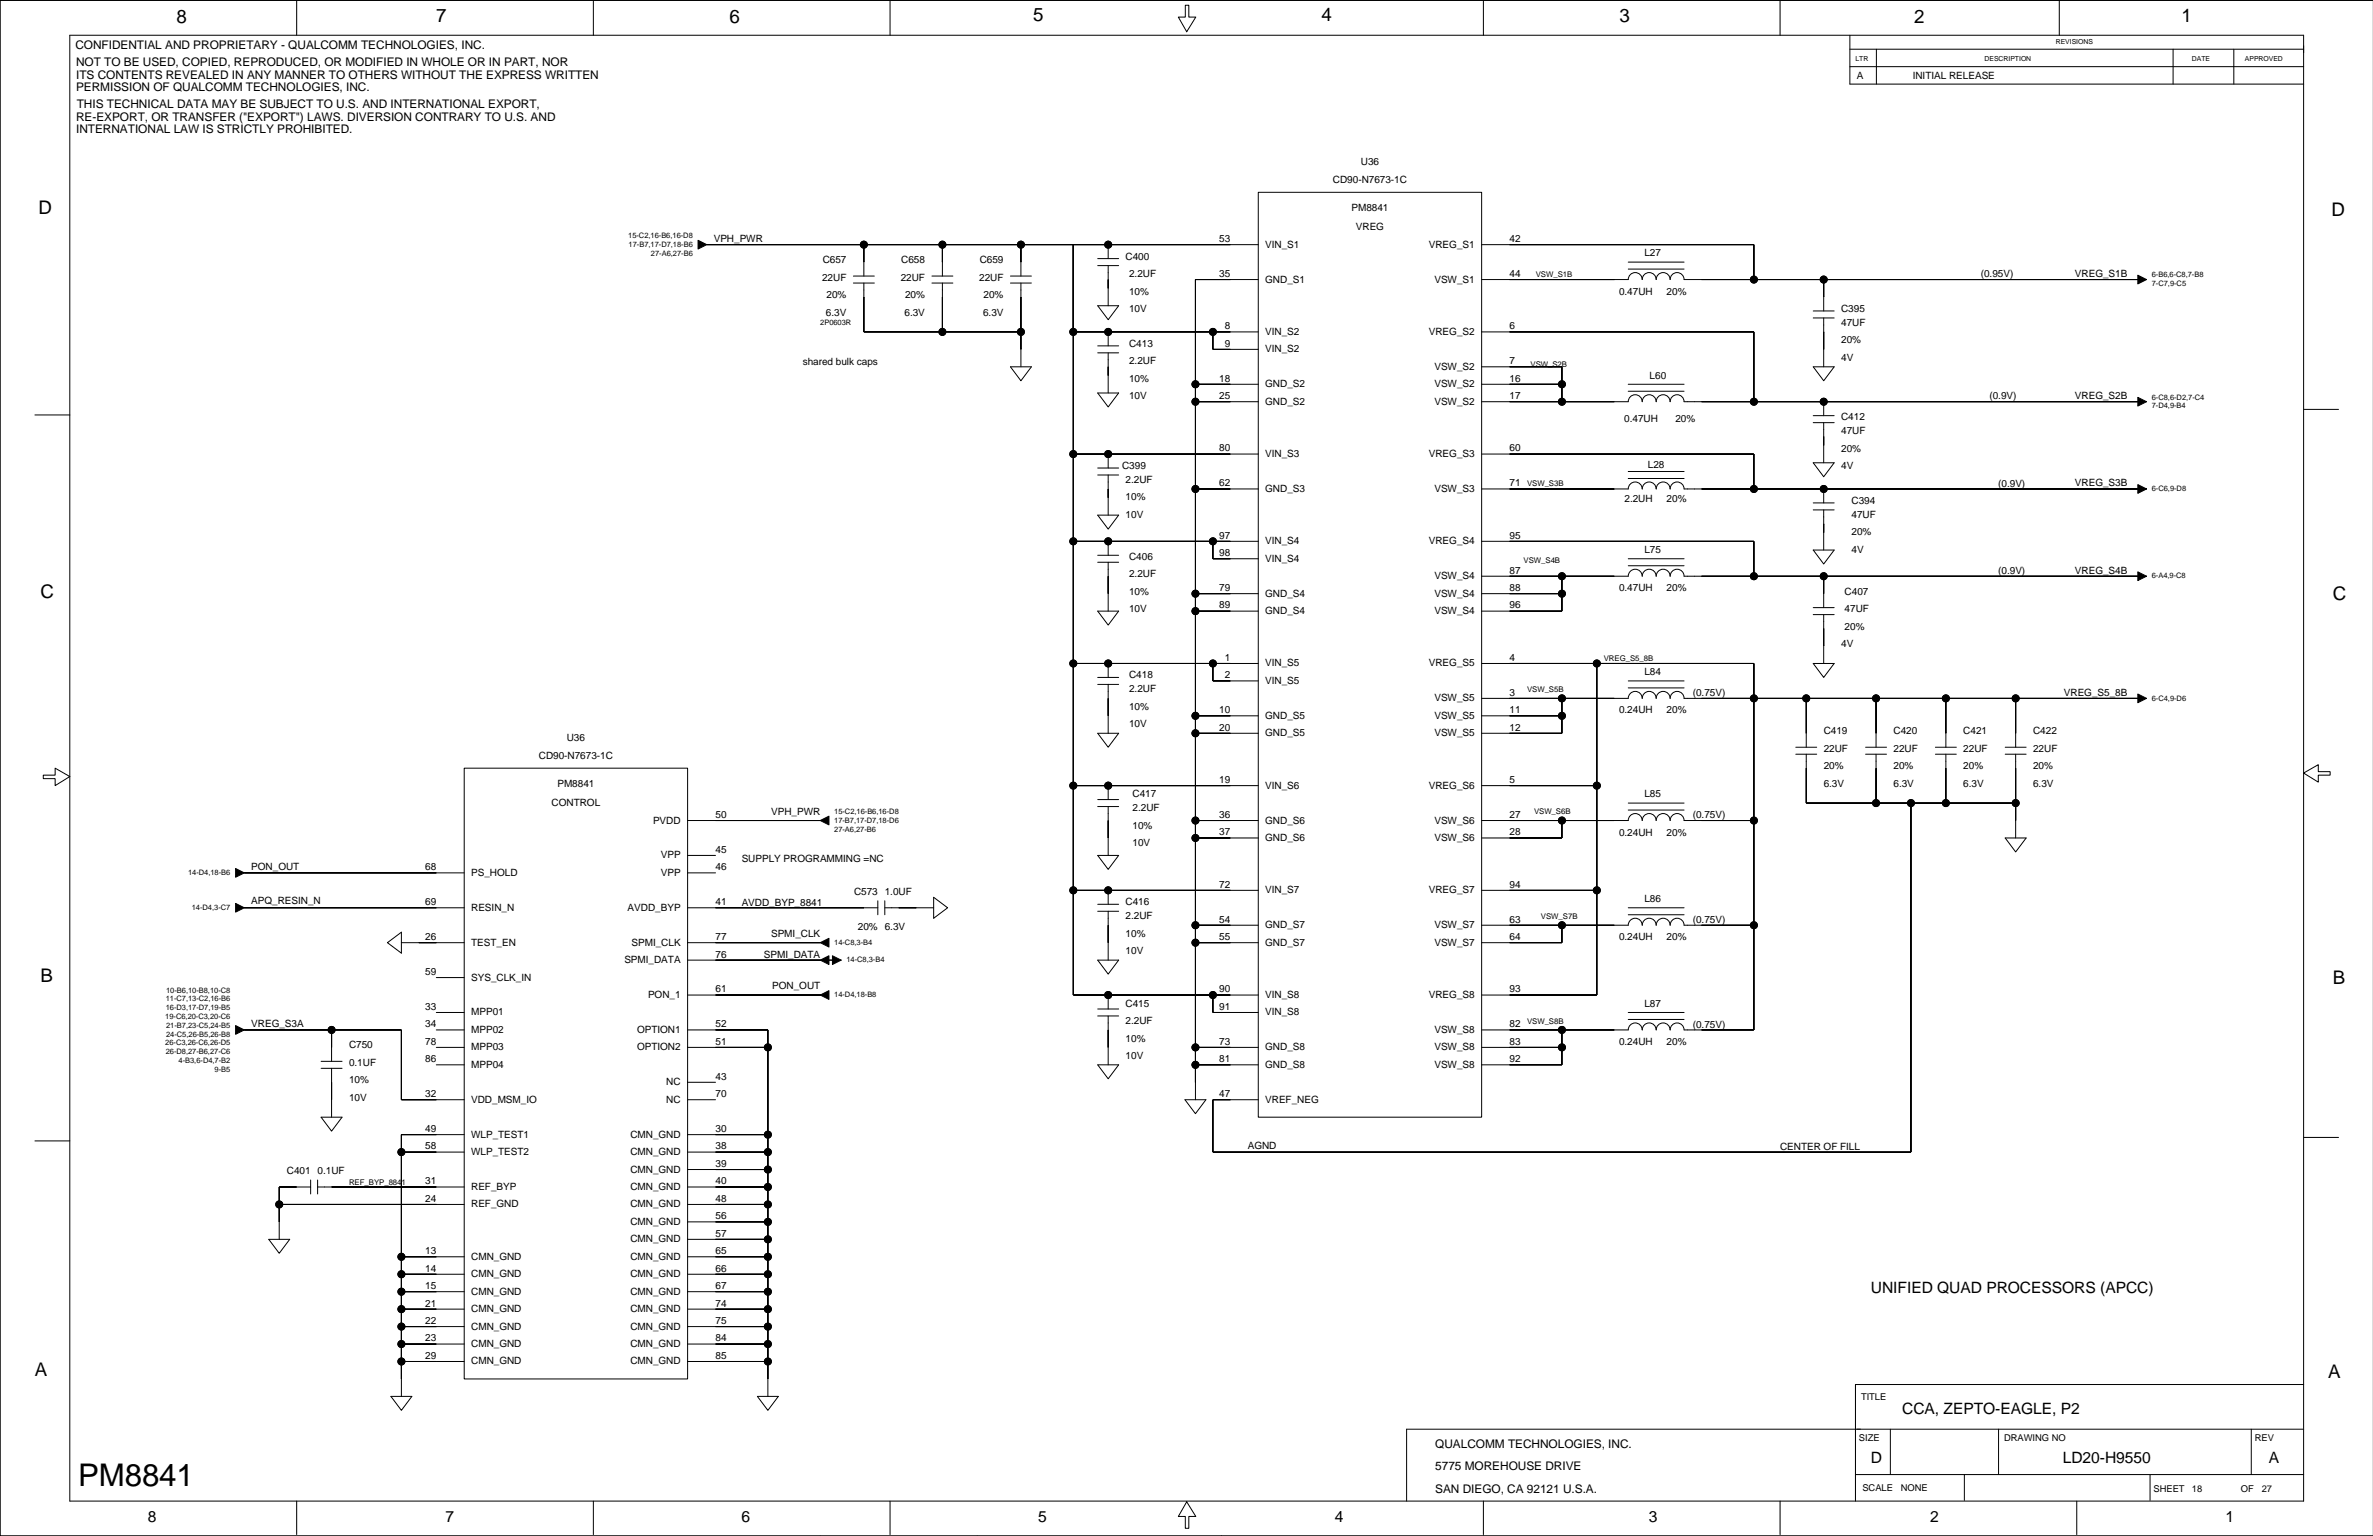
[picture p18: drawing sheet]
<svg xmlns="http://www.w3.org/2000/svg" width="863mm" height="559mm" viewBox="0 0 863 559" stroke-linecap="round" stroke-linejoin="round" font-family="sans-serif">
<defs><g id="words">
<text font-size="11.4" x="28.4" y="540.5">PM8841</text>
<g font-size="6.8">
<text x="64.2" y="8.2">8</text>
<text x="158.7" y="8">7</text>
<text x="265.4" y="8.2">6</text>
<text x="375.8" y="7.5">5</text>
<text x="480.7" y="7.5">4</text>
<text x="589.1" y="8">3</text>
<text x="696.3" y="8.2">2</text>
<text x="793.6" y="8">1</text>
<text x="14" y="77.8">D</text>
<text x="848.2" y="78.6">D</text>
<text x="14.7" y="217.5">C</text>
<text x="848.7" y="218.2">C</text>
<text x="14.7" y="357.1">B</text>
<text x="848.7" y="357.9">B</text>
<text x="12.7" y="500.6">A</text>
<text x="846.9" y="501.4">A</text>
</g>
<g font-size="5.7">
<text x="680.6" y="470.4">UNIFIED QUAD PROCESSORS (APCC)</text>
<text x="692" y="514.3">CCA, ZEPTO-EAGLE, P2</text>
<text x="680.6" y="532.1">D</text>
<text x="750.4" y="532.1">LD20-H9550</text>
<text x="825.3" y="532.1">A</text>
<text x="53.8" y="553.7">8</text>
<text x="162" y="553.7">7</text>
<text x="269.7" y="553.7">6</text>
<text x="377.6" y="553.7">5</text>
<text x="485.5" y="553.7">4</text>
<text x="599.8" y="553.7">3</text>
<text x="702.1" y="553.7">2</text>
<text x="809.6" y="553.7">1</text>
</g>
<g font-size="4.3">
<text x="27.4" y="18">CONFIDENTIAL AND PROPRIETARY - QUALCOMM TECHNOLOGIES, INC.</text>
<text x="27.7" y="28.6">ITS CONTENTS REVEALED IN ANY MANNER TO OTHERS WITHOUT THE EXPRESS WRITTEN</text>
<text x="27.7" y="24.1">NOT TO BE USED, COPIED, REPRODUCED, OR MODIFIED IN WHOLE OR IN PART, NOR</text>
<text x="27.7" y="33.2">PERMISSION OF QUALCOMM TECHNOLOGIES, INC.</text>
<text x="27.9" y="39.3">THIS TECHNICAL DATA MAY BE SUBJECT TO U.S. AND INTERNATIONAL EXPORT,</text>
<text x="27.7" y="43.9">RE-EXPORT, OR TRANSFER (&quot;EXPORT&quot;) LAWS. DIVERSION CONTRARY TO U.S. AND</text>
<text x="27.7" y="48.4">INTERNATIONAL LAW IS STRICTLY PROHIBITED.</text>
<text x="522.1" y="526.9">QUALCOMM TECHNOLOGIES, INC.</text>
<text x="522.1" y="534.7">5775 MOREHOUSE DRIVE</text>
<text x="522.1" y="543.1">SAN DIEGO, CA 92121 U.S.A.</text>
</g>
<g font-size="3.6">
<text x="675.5" y="28.8">A</text>
<text x="695.8" y="28.8">INITIAL RELEASE</text>
<text x="495" y="60.2">U36</text>
<text x="484.9" y="66.5">CD90-N7673-1C</text>
<text x="491.6" y="76.7">PM8841</text>
<text x="493.2" y="83.7">VREG</text>
<text x="259.7" y="88.1">VPH_PWR</text>
<text x="443.6" y="88">53</text>
<text x="549.1" y="88">42</text>
<text x="299.3" y="95.7">C657</text>
<text x="327.8" y="95.7">C658</text>
<text x="356.4" y="95.7">C659</text>
<text x="409.5" y="94.5">C400</text>
<text x="460.3" y="90.1">VIN_S1</text>
<text x="519.8" y="90.1">VREG_S1</text>
<text x="598.2" y="93.2">L27</text>
<text x="410.8" y="100.8">2.2UF</text>
<text x="443.6" y="100.7">35</text>
<text x="549.1" y="100.7">44</text>
<text x="720.6" y="100.9">(0.95V)</text>
<text x="754.8" y="100.7">VREG_S1B</text>
<text x="299.1" y="102.1">22UF</text>
<text x="327.6" y="102.1">22UF</text>
<text x="356.2" y="102.1">22UF</text>
<text x="410.8" y="107.2">10%</text>
<text x="460.3" y="102.8">GND_S1</text>
<text x="521.8" y="102.8">VSW_S1</text>
<text x="589" y="107.2">0.47UH</text>
<text x="606.3" y="107.2">20%</text>
<text x="300.7" y="108.4">20%</text>
<text x="329.2" y="108.4">20%</text>
<text x="357.8" y="108.4">20%</text>
<text x="410.8" y="113.5">10V</text>
<text x="669.8" y="113.5">C395</text>
<text x="300.5" y="114.8">6.3V</text>
<text x="329" y="114.8">6.3V</text>
<text x="357.6" y="114.8">6.3V</text>
<text x="445.6" y="119.8">8</text>
<text x="549.1" y="119.8">6</text>
<text x="669.8" y="118.6">47UF</text>
<text x="460.3" y="121.8">VIN_S2</text>
<text x="519.8" y="121.8">VREG_S2</text>
<text x="669.8" y="124.9">20%</text>
<text x="410.8" y="126.2">C413</text>
<text x="445.6" y="126.1">9</text>
<text x="460.3" y="128.2">VIN_S2</text>
<text x="669.8" y="131.3">4V</text>
<text x="292" y="132.6">shared bulk caps</text>
<text x="410.8" y="132.6">2.2UF</text>
<text x="521.8" y="134.5">VSW_S2</text>
<text x="549.1" y="132.5">7</text>
<text x="600.1" y="137.7">L60</text>
<text x="410.8" y="138.9">10%</text>
<text x="443.6" y="138.8">18</text>
<text x="460.3" y="140.9">GND_S2</text>
<text x="521.8" y="140.9">VSW_S2</text>
<text x="549.1" y="138.8">16</text>
<text x="410.8" y="145.3">10V</text>
<text x="443.6" y="145.2">25</text>
<text x="460.3" y="147.2">GND_S2</text>
<text x="521.8" y="147.2">VSW_S2</text>
<text x="549.1" y="145.2">17</text>
<text x="723.7" y="145.3">(0.9V)</text>
<text x="754.8" y="145.2">VREG_S2B</text>
<text x="590.9" y="153.6">0.47UH</text>
<text x="609.5" y="153.6">20%</text>
<text x="669.8" y="152.9">C412</text>
<text x="669.8" y="158">47UF</text>
<text x="443.6" y="164.2">80</text>
<text x="460.3" y="166.3">VIN_S3</text>
<text x="519.8" y="166.3">VREG_S3</text>
<text x="549.1" y="164.2">60</text>
<text x="669.8" y="164.3">20%</text>
<text x="408.2" y="170.7">C399</text>
<text x="599.5" y="170.1">L28</text>
<text x="669.8" y="170.7">4V</text>
<text x="409.5" y="175.7">2.2UF</text>
<text x="443.6" y="176.9">62</text>
<text x="460.3" y="179">GND_S3</text>
<text x="521.8" y="179">VSW_S3</text>
<text x="549.1" y="176.9">71</text>
<text x="726.9" y="177.1">(0.9V)</text>
<text x="754.8" y="176.9">VREG_S3B</text>
<text x="409.5" y="182.1">10%</text>
<text x="591" y="182.8">2.2UH</text>
<text x="606.3" y="182.8">20%</text>
<text x="673.6" y="183.4">C394</text>
<text x="409.5" y="188.4">10V</text>
<text x="673.6" y="188.4">47UF</text>
<text x="443.6" y="196">97</text>
<text x="549.1" y="196">95</text>
<text x="673.6" y="194.8">20%</text>
<text x="410.8" y="203.7">C406</text>
<text x="443.6" y="202.3">98</text>
<text x="460.3" y="198">VIN_S4</text>
<text x="519.8" y="198">VREG_S4</text>
<text x="598.2" y="201.1">L75</text>
<text x="673.6" y="201.1">4V</text>
<text x="460.3" y="204.4">VIN_S4</text>
<text x="549.1" y="208.7">87</text>
<text x="726.9" y="208.8">(0.9V)</text>
<text x="754.8" y="208.7">VREG_S4B</text>
<text x="410.8" y="210">2.2UF</text>
<text x="443.6" y="215">79</text>
<text x="521.8" y="210.7">VSW_S4</text>
<text x="549.1" y="215">88</text>
<text x="589" y="215.1">0.47UH</text>
<text x="606.3" y="215.1">20%</text>
<text x="410.8" y="216.4">10%</text>
<text x="443.6" y="221.4">89</text>
<text x="460.3" y="217.1">GND_S4</text>
<text x="521.8" y="217.1">VSW_S4</text>
<text x="549.1" y="221.4">96</text>
<text x="671" y="216.4">C407</text>
<text x="410.8" y="222.7">10V</text>
<text x="460.3" y="223.4">GND_S4</text>
<text x="521.8" y="223.4">VSW_S4</text>
<text x="671" y="222.7">47UF</text>
<text x="671" y="229.1">20%</text>
<text x="669.8" y="235.4">4V</text>
<text x="445.6" y="240.4">1</text>
<text x="460.3" y="242.5">VIN_S5</text>
<text x="519.8" y="242.5">VREG_S5</text>
<text x="549.1" y="240.4">4</text>
<text x="598.2" y="245.6">L84</text>
<text x="410.8" y="246.8">C418</text>
<text x="410.8" y="251.9">2.2UF</text>
<text x="445.6" y="246.8">2</text>
<text x="460.3" y="248.8">VIN_S5</text>
<text x="521.8" y="255.2">VSW_S5</text>
<text x="549.1" y="253.1">3</text>
<text x="615.8" y="253.2">(0.75V)</text>
<text x="750.8" y="253.1">VREG_S5_8B</text>
<text x="410.8" y="258.3">10%</text>
<text x="443.6" y="259.5">10</text>
<text x="460.3" y="261.5">GND_S5</text>
<text x="521.8" y="261.5">VSW_S5</text>
<text x="549.1" y="259.5">11</text>
<text x="589" y="259.5">0.24UH</text>
<text x="606.3" y="259.5">20%</text>
<text x="206.2" y="269.7">U36</text>
<text x="410.8" y="264.6">10V</text>
<text x="443.6" y="265.8">20</text>
<text x="460.3" y="267.9">GND_S5</text>
<text x="521.8" y="267.9">VSW_S5</text>
<text x="549.1" y="265.8">12</text>
<text x="663.4" y="267.2">C419</text>
<text x="688.8" y="267.2">C420</text>
<text x="714.2" y="267.2">C421</text>
<text x="739.6" y="267.2">C422</text>
<text x="663.4" y="273.5">22UF</text>
<text x="688.8" y="273.5">22UF</text>
<text x="714.2" y="273.5">22UF</text>
<text x="739.6" y="273.5">22UF</text>
<text x="196" y="276">CD90-N7673-1C</text>
<text x="663.4" y="279.8">20%</text>
<text x="688.8" y="279.8">20%</text>
<text x="714.2" y="279.8">20%</text>
<text x="739.6" y="279.8">20%</text>
<text x="202.8" y="286.2">PM8841</text>
<text x="443.6" y="284.9">19</text>
<text x="460.3" y="286.9">VIN_S6</text>
<text x="519.8" y="286.9">VREG_S6</text>
<text x="549.1" y="284.9">5</text>
<text x="663.4" y="286.2">6.3V</text>
<text x="688.8" y="286.2">6.3V</text>
<text x="714.2" y="286.2">6.3V</text>
<text x="739.6" y="286.2">6.3V</text>
<text x="200.7" y="293.2">CONTROL</text>
<text x="412" y="290">C417</text>
<text x="598.2" y="290">L85</text>
<text x="237.6" y="299.6">PVDD</text>
<text x="260.3" y="297.6">50</text>
<text x="280.5" y="296.4">VPH_PWR</text>
<text x="412" y="295.1">2.2UF</text>
<text x="443.6" y="297.6">36</text>
<text x="460.3" y="299.6">GND_S6</text>
<text x="521.8" y="299.6">VSW_S6</text>
<text x="549.1" y="297.6">27</text>
<text x="615.8" y="297.7">(0.75V)</text>
<text x="412" y="301.4">10%</text>
<text x="443.6" y="303.9">37</text>
<text x="460.3" y="305.9">GND_S6</text>
<text x="521.8" y="305.9">VSW_S6</text>
<text x="549.1" y="303.9">28</text>
<text x="589" y="304">0.24UH</text>
<text x="606.3" y="304">20%</text>
<text x="260.3" y="310.2">45</text>
<text x="412" y="307.8">10V</text>
<text x="91.4" y="316.6">PON_OUT</text>
<text x="154.7" y="316.6">68</text>
<text x="240.4" y="312.3">VPP</text>
<text x="260.3" y="316.6">46</text>
<text x="269.8" y="313.6">SUPPLY PROGRAMMING =NC</text>
<text x="171.4" y="318.6">PS_HOLD</text>
<text x="240.4" y="318.6">VPP</text>
<text x="443.6" y="322.9">72</text>
<text x="549.1" y="322.9">94</text>
<text x="91.4" y="329">APQ_RESIN_N</text>
<text x="154.7" y="329.3">69</text>
<text x="260.3" y="329.3">41</text>
<text x="269.8" y="329.4">AVDD_BYP_8841</text>
<text x="310.7" y="325.6">C573</text>
<text x="321.9" y="325.6">1.0UF</text>
<text x="409.5" y="329.4">C416</text>
<text x="460.3" y="325">VIN_S7</text>
<text x="519.8" y="325">VREG_S7</text>
<text x="598.2" y="328.1">L86</text>
<text x="171.4" y="331.3">RESIN_N</text>
<text x="228.3" y="331.3">AVDD_BYP</text>
<text x="409.5" y="334.4">2.2UF</text>
<text x="443.6" y="335.6">54</text>
<text x="549.1" y="335.6">63</text>
<text x="615.8" y="335.8">(0.75V)</text>
<text x="154.7" y="342">26</text>
<text x="260.3" y="342">77</text>
<text x="280.5" y="340.9">SPMI_CLK</text>
<text x="312.1" y="338.3">20% 6.3V</text>
<text x="409.5" y="340.8">10%</text>
<text x="443.6" y="342">55</text>
<text x="460.3" y="337.7">GND_S7</text>
<text x="521.8" y="337.7">VSW_S7</text>
<text x="549.1" y="342">64</text>
<text x="171.4" y="344">TEST_EN</text>
<text x="229.7" y="344">SPMI_CLK</text>
<text x="409.5" y="347.1">10V</text>
<text x="460.3" y="344">GND_S7</text>
<text x="521.8" y="344">VSW_S7</text>
<text x="589" y="342.1">0.24UH</text>
<text x="606.3" y="342.1">20%</text>
<text x="227.1" y="350.4">SPMI_DATA</text>
<text x="260.3" y="348.3">76</text>
<text x="277.9" y="348.5">SPMI_DATA</text>
<text x="154.7" y="354.7">59</text>
<text x="171.4" y="356.7">SYS_CLK_IN</text>
<text x="280.9" y="359.9">PON_OUT</text>
<text x="235.7" y="363.1">PON_1</text>
<text x="260.3" y="361">61</text>
<text x="443.6" y="361">90</text>
<text x="460.3" y="363.1">VIN_S8</text>
<text x="519.8" y="363.1">VREG_S8</text>
<text x="549.1" y="361">93</text>
<text x="154.7" y="367.4">33</text>
<text x="171.4" y="369.4">MPP01</text>
<text x="409.5" y="366.3">C415</text>
<text x="443.6" y="367.4">91</text>
<text x="460.3" y="369.4">VIN_S8</text>
<text x="598.2" y="366.2">L87</text>
<text x="91.4" y="373.7">VREG_S3A</text>
<text x="154.7" y="373.7">34</text>
<text x="171.4" y="375.8">MPP02</text>
<text x="231.7" y="375.8">OPTION1</text>
<text x="260.3" y="373.7">52</text>
<text x="409.5" y="372.6">2.2UF</text>
<text x="521.8" y="375.8">VSW_S8</text>
<text x="549.1" y="373.7">82</text>
<text x="615.8" y="373.9">(0.75V)</text>
<text x="127" y="381.4">C750</text>
<text x="154.7" y="380.1">78</text>
<text x="171.4" y="382.1">MPP03</text>
<text x="231.7" y="382.1">OPTION2</text>
<text x="260.3" y="380.1">51</text>
<text x="409.5" y="379">10%</text>
<text x="443.6" y="380.1">73</text>
<text x="460.3" y="382.1">GND_S8</text>
<text x="521.8" y="382.1">VSW_S8</text>
<text x="549.1" y="380.1">83</text>
<text x="589" y="380.2">0.24UH</text>
<text x="606.3" y="380.2">20%</text>
<text x="127" y="387.8">0.1UF</text>
<text x="154.7" y="386.4">86</text>
<text x="171.4" y="388.5">MPP04</text>
<text x="409.5" y="385.3">10V</text>
<text x="443.6" y="386.4">81</text>
<text x="460.3" y="388.5">GND_S8</text>
<text x="521.8" y="388.5">VSW_S8</text>
<text x="549.1" y="386.4">92</text>
<text x="127" y="394.1">10%</text>
<text x="242.4" y="394.8">NC</text>
<text x="260.3" y="392.8">43</text>
<text x="127" y="400.5">10V</text>
<text x="154.7" y="399.1">32</text>
<text x="171.4" y="401.2">VDD_MSM_IO</text>
<text x="242.4" y="401.2">NC</text>
<text x="260.3" y="399.1">70</text>
<text x="443.6" y="399.1">47</text>
<text x="460.3" y="401.2">VREF_NEG</text>
<text x="154.7" y="411.8">49</text>
<text x="171.4" y="413.9">WLP_TEST1</text>
<text x="229.3" y="413.9">CMN_GND</text>
<text x="260.3" y="411.8">30</text>
<text x="154.7" y="418.2">58</text>
<text x="260.3" y="418.2">38</text>
<text x="453.9" y="418.2">AGND</text>
<text x="647.6" y="418.3">CENTER OF FILL</text>
<text x="171.4" y="420.2">WLP_TEST2</text>
<text x="229.3" y="420.2">CMN_GND</text>
<text x="260.3" y="424.5">39</text>
<text x="104.4" y="427.1">C401</text>
<text x="115.5" y="427.1">0.1UF</text>
<text x="154.7" y="430.9">31</text>
<text x="229.3" y="426.6">CMN_GND</text>
<text x="260.3" y="430.9">40</text>
<text x="154.7" y="437.2">24</text>
<text x="171.4" y="432.9">REF_BYP</text>
<text x="229.3" y="432.9">CMN_GND</text>
<text x="260.3" y="437.2">48</text>
<text x="171.4" y="439.3">REF_GND</text>
<text x="229.3" y="439.3">CMN_GND</text>
<text x="260.3" y="443.6">56</text>
<text x="229.3" y="445.6">CMN_GND</text>
<text x="260.3" y="449.9">57</text>
<text x="229.3" y="452">CMN_GND</text>
<text x="154.7" y="456.3">13</text>
<text x="171.4" y="458.3">CMN_GND</text>
<text x="229.3" y="458.3">CMN_GND</text>
<text x="260.3" y="456.3">65</text>
<text x="154.7" y="462.6">14</text>
<text x="171.4" y="464.7">CMN_GND</text>
<text x="229.3" y="464.7">CMN_GND</text>
<text x="260.3" y="462.6">66</text>
<text x="154.7" y="469">15</text>
<text x="171.4" y="471">CMN_GND</text>
<text x="229.3" y="471">CMN_GND</text>
<text x="260.3" y="469">67</text>
<text x="154.7" y="475.3">21</text>
<text x="171.4" y="477.4">CMN_GND</text>
<text x="229.3" y="477.4">CMN_GND</text>
<text x="260.3" y="475.3">74</text>
<text x="154.7" y="481.7">22</text>
<text x="171.4" y="483.7">CMN_GND</text>
<text x="229.3" y="483.7">CMN_GND</text>
<text x="260.3" y="481.7">75</text>
<text x="154.7" y="488">23</text>
<text x="171.4" y="490.1">CMN_GND</text>
<text x="229.3" y="490.1">CMN_GND</text>
<text x="260.3" y="488">84</text>
<text x="154.7" y="494.4">29</text>
<text x="171.4" y="496.4">CMN_GND</text>
<text x="229.3" y="496.4">CMN_GND</text>
<text x="260.3" y="494.4">85</text>
</g>
<g font-size="3.4">
<text x="677" y="509.3">TITLE</text>
<text x="676.2" y="524.3">SIZE</text>
<text x="729.1" y="524.3">DRAWING NO</text>
<text x="820.2" y="524.3">REV</text>
<text x="677.5" y="542.6">SCALE</text>
<text x="691.4" y="542.6">NONE</text>
<text x="783.4" y="542.8">SHEET</text>
<text x="797.4" y="542.8">18</text>
<text x="815.2" y="542.8">OF</text>
<text x="822.8" y="542.8">27</text>
</g>
<g font-size="2.8">
<text x="558.7" y="100.7">VSW_S1B</text>
<text x="556.8" y="133.7">VSW_S2B</text>
<text x="555.5" y="176.9">VSW_S3B</text>
<text x="554.2" y="204.8">VSW_S4B</text>
<text x="583.4" y="240.3">VREG_S5_8B</text>
<text x="555.5" y="251.8">VSW_S5B</text>
<text x="558" y="296.2">VSW_S6B</text>
<text x="560.6" y="334.3">VSW_S7B</text>
<text x="555.5" y="372.4">VSW_S8B</text>
<text x="127" y="431.2">REF_BYP_8841</text>
</g>
<g font-size="2.7">
<text x="228.5" y="86.6">15-C2,16-B6,16-D8</text>
<text x="228.7" y="89.8">17-B7,17-D7,18-B6</text>
<text x="236.8" y="93">27-A6,27-B6</text>
<text x="782.8" y="100.9">6-B6,6-C8,7-B8</text>
<text x="782.8" y="104.1">7-C7,9-C5</text>
<text x="298.4" y="118.4">2P0603R</text>
<text x="782.8" y="145.4">6-C8,6-D2,7-C4</text>
<text x="782.8" y="148.6">7-D4,9-B4</text>
<text x="782.8" y="178.7">6-C6,9-D8</text>
<text x="782.8" y="210.4">6-A4,9-C8</text>
<text x="782.8" y="254.9">6-C4,9-D6</text>
<text x="303.5" y="296.1">15-C2,16-B6,16-D8</text>
<text x="303.5" y="299.3">17-B7,17-D7,18-D6</text>
<text x="303.5" y="302.5">27-A6,27-B6</text>
<text x="68.4" y="318.4">14-D4,18-B6</text>
<text x="69.8" y="331.1">14-D4,3-C7</text>
<text x="303.5" y="343.8">14-C8,3-B4</text>
<text x="307.9" y="350.1">14-C8,3-B4</text>
<text x="60.3" y="364.3">11-C7,13-C2,16-B6</text>
<text x="60.4" y="361.1">10-B6,10-B8,10-C8</text>
<text x="303.5" y="362.8">14-D4,18-B8</text>
<text x="60.1" y="370.7">19-C6,20-C3,20-C6</text>
<text x="60.3" y="367.5">16-D3,17-D7,19-B5</text>
<text x="60.4" y="373.9">21-B7,23-C5,24-B5</text>
<text x="60.4" y="377.1">24-C5,26-B5,26-B8</text>
<text x="60.1" y="380.3">26-C3,26-C6,26-D5</text>
<text x="60.3" y="383.5">26-D8,27-B6,27-C6</text>
<text x="65" y="386.7">4-B3,6-D4,7-B2</text>
<text x="78.1" y="389.9">9-B5</text>
</g>
<g font-size="2.5">
<text x="747.9" y="16.1">REVISIONS</text>
<text x="675" y="22.2">LTR</text>
<text x="722" y="22.2">DESCRIPTION</text>
<text x="797.4" y="22.2">DATE</text>
<text x="816.7" y="22.2">APPROVED</text>
</g>
</g></defs>
<g fill="none" stroke="#000" stroke-width=".36">
<path d="M25.4 12.8h812.6v533.3h-812.6zM107.9 .1v12.7M215.9 .1v12.7M323.8 .1v12.7M431.2 1.9h1.3v4.3h2.5l-3.3 5.4-3-5.4h2.5zM539.6 .1v12.7M647.6 .1v12.7M672.9 12.8v17.8h165.1M672.9 17.9h165.1M682.6 17.9v12.7M749.1 .1v12.7M790.5 17.9v12.7"/>
<path d="M812.6 17.9v12.7M672.9 24.3h165.1M457.7 70h81.3v336.4h-81.3zM257.1 89h.1M257.1 89h200.6M314.3 89v11.4M342.8 89v11.4M371.4 89v11.4M390.4 89v273h67.3M399.3 96.6h7.6M399.3 94.1h7.6M403.1 89h.1"/>
<path d="M403.1 89v5.1M403.1 96.6v14.6M539 89h99v12.7M592.3 97.9h20.3M592.3 95.4h20.3M310.4 103h7.7M310.4 100.4h7.7M314.3 103v17.7h57.1M339 103h7.6M339 100.4h7.6M342.8 103v17.7M367.6 103h7.6"/>
<path d="M367.6 100.4h7.6M371.4 103v30.4M399.3 111.2h7.6l-3.8 5.1zM457.7 101.7h-22.8v298.4M539 101.7h53.3a2.54 2.54 0 0 1 2.6-2.5 2.54 2.54 0 0 1 2.5 2.5 2.54 2.54 0 0 1 2.5-2.5 2.54 2.54 0 0 1 2.6 2.5 2.54 2.54 0 0 1 2.5-2.5 2.54 2.54 0 0 1 2.6 2.5 2.54 2.54 0 0 1 2.5-2.5 2.54 2.54 0 0 1 2.5 2.5h165.1M659.6 115.7h7.6M659.6 113.1h7.6M663.4 101.7v11.4M663.4 115.7v17.7M777.7 101.7h.1M367.6 133.4h7.6l-3.8 5.1zM390.4 120.7h67.3"/>
<path d="M399.3 128.4h7.6M399.3 125.8h7.6M403.1 120.7h.1M403.1 120.7v5.1M403.1 128.4v14.6M434.9 139.8h22.8M441.2 120.7v6.4h16.5M539 139.8h29.2M539 120.7h99v25.4M539 133.4h29.2v12.7M592.3 139.8h20.3M659.6 133.4h7.6l-3.8 5.1z"/>
<path d="M12.7 151h12.7M399.3 143h7.6l-3.8 5zM434.9 146.1h22.8M539 146.1h53.3a2.54 2.54 0 0 1 2.6-2.5 2.54 2.54 0 0 1 2.5 2.5 2.54 2.54 0 0 1 2.5-2.5 2.54 2.54 0 0 1 2.6 2.5 2.54 2.54 0 0 1 2.5-2.5 2.54 2.54 0 0 1 2.6 2.5 2.54 2.54 0 0 1 2.5-2.5 2.54 2.54 0 0 1 2.5 2.5h165.1M592.3 142.3h20.3M659.6 153.8h7.6M659.6 151.2h7.6M663.4 146.1h.1M663.4 146.1v5.1M663.4 153.8v14.6M777.7 146.1h.1M838 148.9h12.7"/>
<path d="M390.4 165.2h67.3M399.3 172.8h7.6M399.3 170.3h7.6M403.1 165.2h.1M403.1 165.2v5.1M403.1 172.8v14.6M434.9 177.9h22.8M539 177.9h53.3a2.54 2.54 0 0 1 2.6-2.6 2.54 2.54 0 0 1 2.5 2.6 2.54 2.54 0 0 1 2.5-2.6 2.54 2.54 0 0 1 2.6 2.6 2.54 2.54 0 0 1 2.5-2.6 2.54 2.54 0 0 1 2.6 2.6 2.54 2.54 0 0 1 2.5-2.6 2.54 2.54 0 0 1 2.5 2.6h165.1M539 165.2h99v12.7M592.3 174.1h20.3M592.3 171.5h20.3M659.6 168.4h7.6l-3.8 5z"/>
<path d="M663.4 177.9h.1M663.4 177.9v5.1M777.7 177.9h.1M390.4 196.9h67.3M399.3 187.4h7.6l-3.8 5.1zM403.1 196.9h.1M403.1 196.9v5.1M441.2 196.9v6.4h16.5M539 196.9h99v12.7M659.6 185.5h7.6M659.6 183h7.6M663.4 185.5v14.6"/>
<path d="M399.3 204.6h7.6M399.3 202h7.6M403.1 204.6v17.7M434.9 216h22.8M539 209.6h53.3a2.54 2.54 0 0 1 2.6-2.5 2.54 2.54 0 0 1 2.5 2.5 2.54 2.54 0 0 1 2.5-2.5 2.54 2.54 0 0 1 2.6 2.5 2.54 2.54 0 0 1 2.5-2.5 2.54 2.54 0 0 1 2.6 2.5 2.54 2.54 0 0 1 2.5-2.5 2.54 2.54 0 0 1 2.5 2.5h165.1M539 216h29.2M568.2 209.6v12.7h-29.2M592.3 203.3h20.3M592.3 205.8h20.3M659.6 200.1h7.6l-3.8 5.1zM663.4 209.6v11.5M777.7 209.6h.1"/>
<path d="M399.3 222.3h7.6l-3.8 5.1zM434.9 222.3h22.8M659.6 223.6h7.6M659.6 221.1h7.6M663.4 223.6v17.8M390.4 241.4h67.3M399.3 249h7.6M399.3 246.5h7.6M403.1 241.4h.1M403.1 241.4v5.1M403.1 249v17.8M441.2 241.4v6.3h16.5"/>
<path d="M539 254.1h53.3a2.54 2.54 0 0 1 2.6-2.6 2.54 2.54 0 0 1 2.5 2.6 2.54 2.54 0 0 1 2.5-2.6 2.54 2.54 0 0 1 2.6 2.6 2.54 2.54 0 0 1 2.5-2.6 2.54 2.54 0 0 1 2.6 2.6 2.54 2.54 0 0 1 2.5-2.6 2.54 2.54 0 0 1 2.5 2.6h165.1M539 241.4h99v133.3h-25.4a2.54 2.54 0 0 0-2.5-2.5 2.54 2.54 0 0 0-2.5 2.5 2.54 2.54 0 0 0-2.6-2.5 2.54 2.54 0 0 0-2.5 2.5 2.54 2.54 0 0 0-2.6-2.5 2.54 2.54 0 0 0-2.5 2.5 2.54 2.54 0 0 0-2.5-2.5 2.54 2.54 0 0 0-2.6 2.5h-53.3M568.2 254.1v12.7h-29.2M580.9 241.4v120.6h-41.9M592.3 247.7h20.3M592.3 250.3h20.3M657.1 254.1v17.7M659.6 241.4h7.6l-3.8 5.1zM682.5 254.1v17.7M707.9 254.1v17.7M733.3 254.1v17.7M777.7 254.1h.1"/>
<path d="M168.9 279.5h81.2v222.2h-81.2zM399.3 266.8h7.6l-3.8 5zM434.9 266.8h22.8M434.9 260.4h22.8M539 260.4h29.2M653.3 274.4h7.6M653.3 271.8h7.6M657.1 274.4v17.8h76.2M678.7 274.4h7.6M678.7 271.8h7.6M682.5 274.4v17.8M704.1 274.4h7.6"/>
<path d="M704.1 271.8h7.6M707.9 274.4v17.8M729.4 274.4h7.7M729.4 271.8h7.7M733.3 274.4v30.5M15.7 282h4.4v-2.5l5.3 3-5.3 3.3v-2.5h-4.4zM250.1 298.5h48.3M298.4 298.5h.1M390.4 285.8h67.3M399.3 293.4h7.6M399.3 290.9h7.6M403.1 285.8h.1"/>
<path d="M403.1 285.8v5.1M403.1 293.4v17.8M434.9 298.5h22.8M539 298.5h53.3a2.54 2.54 0 0 1 2.6-2.5 2.54 2.54 0 0 1 2.5 2.5 2.54 2.54 0 0 1 2.5-2.5 2.54 2.54 0 0 1 2.6 2.5 2.54 2.54 0 0 1 2.5-2.5 2.54 2.54 0 0 1 2.6 2.5 2.54 2.54 0 0 1 2.5-2.5 2.54 2.54 0 0 1 2.5 2.5h25.4M539 285.8h41.9M568.2 298.5v6.4h-29.2M592.3 294.7h20.3M592.3 292.2h20.3M695.2 292.2v126.9h-254v-19h16.5M838 281.2l5.3-3v2.5h4.4v1.3h-4.4v2.5zM88.9 317.6h.1M88.9 317.6h80"/>
<path d="M250.1 317.6h10.2M250.1 311.2h10.2M399.3 311.2h7.6l-3.8 5.1zM434.9 304.9h22.8M729.4 304.9h7.7l-3.8 5zM88.9 330.3h.1M88.9 330.3h80M250.1 330.3h69.2M319.3 327.7v5.1M321.9 330.3h17.7M321.9 327.7v5.1M339.6 326.4l5.1 3.9-5.1 3.8z"/>
<path d="M390.4 323.9h67.3M399.3 331.5h7.6M399.3 329h7.6M403.1 323.9h.1M403.1 323.9v5.1M403.1 331.5v17.8M434.9 336.6h22.8M539 336.6h53.3a2.54 2.54 0 0 1 2.6-2.5 2.54 2.54 0 0 1 2.5 2.5 2.54 2.54 0 0 1 2.5-2.5 2.54 2.54 0 0 1 2.6 2.5 2.54 2.54 0 0 1 2.5-2.5 2.54 2.54 0 0 1 2.6 2.5 2.54 2.54 0 0 1 2.5-2.5 2.54 2.54 0 0 1 2.5 2.5h25.4M539 323.9h41.9M568.2 336.6v6.3h-29.2M592.3 330.3h20.3M592.3 332.8h20.3"/>
<path d="M140.9 342.9l5.1-3.8v7.7zM146 342.9h22.9M158.7 355.6h10.2M250.1 342.9h48.3M250.1 349.3h48.3M298.4 342.9h.1M298.4 349.3h.1M299.7 349.3h3.1M399.3 349.3h7.6l-3.8 5.1zM434.9 342.9h22.8M88.9 374.7h.1M88.9 374.7h57.1v25.4h22.9"/>
<path d="M120.6 374.7v11.4M158.7 368.3h10.2M158.7 374.7h10.2M250.1 362h48.3M250.1 374.7h29.2v133.3M298.4 362h.1M399.3 369.6h7.6M399.3 367.1h7.6M403.1 362h.1M403.1 362v5.1M403.1 369.6v17.8M441.2 362v6.3h16.5"/>
<path d="M568.2 374.7v12.7h-29.2M592.3 368.3h20.3M592.3 370.9h20.3M116.8 388.7h7.6M116.8 386.1h7.6M120.6 388.7v17.7M158.7 387.4h10.2M158.7 381h10.2M250.1 381h29.2M250.1 393.7h10.2M399.3 387.4h7.6l-3.8 5.1zM434.9 387.4h22.8"/>
<path d="M434.9 381h22.8M539 381h29.2M12.7 415.1h12.7M116.8 406.4h7.6l-3.8 5.1zM146 419.1h22.9M168.9 412.8h-22.9v95.2M250.1 400.1h10.2M250.1 412.8h29.2M250.1 419.1h29.2M431.1 400.1h7.6l-3.8 5.1zM838 413.8h12.7M101.6 438.2h67.3"/>
<path d="M113 431.8h-11.4v19.1M113 429.3v5.1M115.5 431.8h53.4M115.5 429.3v5.1M250.1 438.2h29.2M250.1 431.8h29.2M250.1 425.5h29.2M97.8 450.9h7.6l-3.8 5.1zM146 457.2h22.9M250.1 457.2h29.2M250.1 450.9h29.2M250.1 444.5h29.2"/>
<path d="M146 463.6h22.9M146 469.9h22.9M146 476.3h22.9M250.1 463.6h29.2M250.1 469.9h29.2M250.1 476.3h29.2M146 495.3h22.9M146 489h22.9M146 482.6h22.9M250.1 495.3h29.2M250.1 489h29.2M250.1 482.6h29.2"/>
<path d="M142.2 508h7.6l-3.8 5.1zM275.5 508h7.6l-3.8 5.1zM687.7 519.9v16.6M727 519.9v16.6M819 519.9v16.6M838 503.7h-163v42.4M838 519.9h-326.3v26.2M675 536.5h163M714.6 536.5v9.3M782.1 536.5v9.3M107.9 546.1v12.2M215.9 546.1v12.2"/>
<path d="M298.4 558.8h.1M323.8 546.1v12.2M355.5 558.8h.1M431.7 546.4l3.3 5.3h-2.5v4.3h-1.3v-4.3h-2.5zM444.4 558.8h.1M539.6 546.1v12.2M539.6 558.8h.1M647.6 546.1v12.2M755.5 546.1v12.2M863.3 558.8h-863.3v-558.7h863.3h-863.3v558.7"/>
<circle cx="314.3" cy="89" r="1.27"/>
<circle cx="342.8" cy="89" r="1.27"/>
<circle cx="371.4" cy="89" r="1.27"/>
<circle cx="403.1" cy="89" r="1.27"/>
<circle cx="638" cy="101.7" r="1.27"/>
<circle cx="663.4" cy="101.7" r="1.27"/>
<circle cx="342.8" cy="120.7" r="1.27"/>
<circle cx="371.4" cy="120.7" r="1.27"/>
<circle cx="390.4" cy="120.7" r="1.27"/>
<circle cx="403.1" cy="120.7" r="1.27"/>
<circle cx="434.9" cy="139.8" r="1.27"/>
<circle cx="441.2" cy="120.7" r="1.27"/>
<circle cx="568.2" cy="139.8" r="1.27"/>
<circle cx="434.9" cy="146.1" r="1.27"/>
<circle cx="568.2" cy="146.1" r="1.27"/>
<circle cx="638" cy="146.1" r="1.27"/>
<circle cx="663.4" cy="146.1" r="1.27"/>
<circle cx="390.4" cy="165.2" r="1.27"/>
<circle cx="403.1" cy="165.2" r="1.27"/>
<circle cx="434.9" cy="177.9" r="1.27"/>
<circle cx="638" cy="177.9" r="1.27"/>
<circle cx="663.4" cy="177.9" r="1.27"/>
<circle cx="390.4" cy="196.9" r="1.27"/>
<circle cx="403.1" cy="196.9" r="1.27"/>
<circle cx="441.2" cy="196.9" r="1.27"/>
<circle cx="434.9" cy="216" r="1.27"/>
<circle cx="568.2" cy="209.6" r="1.27"/>
<circle cx="568.2" cy="216" r="1.27"/>
<circle cx="638" cy="209.6" r="1.27"/>
<circle cx="663.4" cy="209.6" r="1.27"/>
<circle cx="434.9" cy="222.3" r="1.27"/>
<circle cx="390.4" cy="241.4" r="1.27"/>
<circle cx="403.1" cy="241.4" r="1.27"/>
<circle cx="441.2" cy="241.4" r="1.27"/>
<circle cx="568.2" cy="254.1" r="1.27"/>
<circle cx="580.9" cy="241.4" r="1.27"/>
<circle cx="638" cy="254.1" r="1.27"/>
<circle cx="657.1" cy="254.1" r="1.27"/>
<circle cx="682.5" cy="254.1" r="1.27"/>
<circle cx="707.9" cy="254.1" r="1.27"/>
<circle cx="733.3" cy="254.1" r="1.27"/>
<circle cx="434.9" cy="266.8" r="1.27"/>
<circle cx="434.9" cy="260.4" r="1.27"/>
<circle cx="568.2" cy="260.4" r="1.27"/>
<circle cx="390.4" cy="285.8" r="1.27"/>
<circle cx="403.1" cy="285.8" r="1.27"/>
<circle cx="434.9" cy="298.5" r="1.27"/>
<circle cx="568.2" cy="298.5" r="1.27"/>
<circle cx="580.9" cy="285.8" r="1.27"/>
<circle cx="638" cy="298.5" r="1.27"/>
<circle cx="682.5" cy="292.2" r="1.27"/>
<circle cx="695.2" cy="292.2" r="1.27"/>
<circle cx="707.9" cy="292.2" r="1.27"/>
<circle cx="733.3" cy="292.2" r="1.27"/>
<circle cx="434.9" cy="304.9" r="1.27"/>
<circle cx="390.4" cy="323.9" r="1.27"/>
<circle cx="403.1" cy="323.9" r="1.27"/>
<circle cx="434.9" cy="336.6" r="1.27"/>
<circle cx="568.2" cy="336.6" r="1.27"/>
<circle cx="580.9" cy="323.9" r="1.27"/>
<circle cx="638" cy="336.6" r="1.27"/>
<circle cx="434.9" cy="342.9" r="1.27"/>
<circle cx="120.6" cy="374.7" r="1.27"/>
<circle cx="403.1" cy="362" r="1.27"/>
<circle cx="441.2" cy="362" r="1.27"/>
<circle cx="568.2" cy="374.7" r="1.27"/>
<circle cx="279.3" cy="381" r="1.27"/>
<circle cx="434.9" cy="381" r="1.27"/>
<circle cx="434.9" cy="387.4" r="1.27"/>
<circle cx="568.2" cy="381" r="1.27"/>
<circle cx="146" cy="419.1" r="1.27"/>
<circle cx="279.3" cy="419.1" r="1.27"/>
<circle cx="279.3" cy="412.8" r="1.27"/>
<circle cx="101.6" cy="438.2" r="1.27"/>
<circle cx="279.3" cy="425.5" r="1.27"/>
<circle cx="279.3" cy="438.2" r="1.27"/>
<circle cx="279.3" cy="431.8" r="1.27"/>
<circle cx="146" cy="457.2" r="1.27"/>
<circle cx="279.3" cy="457.2" r="1.27"/>
<circle cx="279.3" cy="444.5" r="1.27"/>
<circle cx="279.3" cy="450.9" r="1.27"/>
<circle cx="146" cy="469.9" r="1.27"/>
<circle cx="146" cy="463.6" r="1.27"/>
<circle cx="146" cy="476.3" r="1.27"/>
<circle cx="279.3" cy="469.9" r="1.27"/>
<circle cx="279.3" cy="463.6" r="1.27"/>
<circle cx="279.3" cy="476.3" r="1.27"/>
<circle cx="146" cy="495.3" r="1.27"/>
<circle cx="146" cy="482.6" r="1.27"/>
<circle cx="146" cy="489" r="1.27"/>
<circle cx="279.3" cy="489" r="1.27"/>
<circle cx="279.3" cy="482.6" r="1.27"/>
<circle cx="279.3" cy="495.3" r="1.27"/>
</g>
<g fill="#000" stroke="#000" stroke-width=".36">
<path d="M253.9 87.4l3.2 1.6-3.2 1.6z" fill-rule="evenodd"/>
<path d="M314.3 89v6.4z" fill-rule="evenodd"/>
<path d="M257.1 89h57.2z" fill-rule="evenodd"/>
<path d="M342.8 89v6.4z" fill-rule="evenodd"/>
<path d="M314.3 89h28.5z" fill-rule="evenodd"/>
<path d="M371.4 89v6.4z" fill-rule="evenodd"/>
<path d="M342.8 89h28.6z" fill-rule="evenodd"/>
<path d="M390.4 89v31.7z" fill-rule="evenodd"/>
<path d="M390.4 89v31.7z" fill-rule="evenodd"/>
<path d="M371.4 89h19z" fill-rule="evenodd"/>
<path d="M390.4 89h12.7z" fill-rule="evenodd"/>
<path d="M403.1 89h44.5z" fill-rule="evenodd"/>
<path d="M549.1 89h88.9z" fill-rule="evenodd"/>
<path d="M638 89v12.7z" fill-rule="evenodd"/>
<path d="M314.3 108.1v12.6z" fill-rule="evenodd"/>
<path d="M342.8 108.1v12.6z" fill-rule="evenodd"/>
<path d="M371.4 108.1v12.6z" fill-rule="evenodd"/>
<path d="M403.1 101.7v3.2z" fill-rule="evenodd"/>
<path d="M434.9 101.7v38.1z" fill-rule="evenodd"/>
<path d="M434.9 101.7h12.7z" fill-rule="evenodd"/>
<path d="M549.1 101.7h38.1z" fill-rule="evenodd"/>
<path d="M619 101.7h19z" fill-rule="evenodd"/>
<path d="M663.4 101.7v6.4z" fill-rule="evenodd"/>
<path d="M638 101.7h25.4z" fill-rule="evenodd"/>
<path d="M663.4 101.7h114.3z" fill-rule="evenodd"/>
<path d="M777.7 100.1l3.2 1.6-3.2 1.6z" fill-rule="evenodd"/>
<path d="M314.3 120.7h28.5z" fill-rule="evenodd"/>
<path d="M342.8 120.7h28.6z" fill-rule="evenodd"/>
<path d="M371.4 120.7v6.4z" fill-rule="evenodd"/>
<path d="M390.4 120.7v44.5z" fill-rule="evenodd"/>
<path d="M403.1 133.4v3.2z" fill-rule="evenodd"/>
<path d="M390.4 120.7h12.7z" fill-rule="evenodd"/>
<path d="M434.9 139.8v6.3z" fill-rule="evenodd"/>
<path d="M441.2 120.7v6.4z" fill-rule="evenodd"/>
<path d="M403.1 120.7h38.1z" fill-rule="evenodd"/>
<path d="M434.9 139.8h12.7z" fill-rule="evenodd"/>
<path d="M441.2 120.7h6.4z" fill-rule="evenodd"/>
<path d="M441.2 127.1h6.4z" fill-rule="evenodd"/>
<path d="M549.1 133.4h19.1z" fill-rule="evenodd"/>
<path d="M549.1 139.8h19.1z" fill-rule="evenodd"/>
<path d="M568.2 139.8v6.3z" fill-rule="evenodd"/>
<path d="M568.2 133.4v6.4z" fill-rule="evenodd"/>
<path d="M549.1 120.7h88.9z" fill-rule="evenodd"/>
<path d="M638 120.7v25.4z" fill-rule="evenodd"/>
<path d="M663.4 120.7v6.4z" fill-rule="evenodd"/>
<path d="M434.9 146.1v31.8z" fill-rule="evenodd"/>
<path d="M434.9 146.1h12.7z" fill-rule="evenodd"/>
<path d="M549.1 146.1h19.1z" fill-rule="evenodd"/>
<path d="M568.2 146.1h19z" fill-rule="evenodd"/>
<path d="M619 146.1h19z" fill-rule="evenodd"/>
<path d="M663.4 158.8v3.2z" fill-rule="evenodd"/>
<path d="M638 146.1h25.4z" fill-rule="evenodd"/>
<path d="M663.4 146.1h114.3z" fill-rule="evenodd"/>
<path d="M777.7 144.6l3.2 1.5-3.2 1.6z" fill-rule="evenodd"/>
<path d="M390.4 165.2v31.7z" fill-rule="evenodd"/>
<path d="M403.1 177.9v3.2z" fill-rule="evenodd"/>
<path d="M390.4 165.2h12.7z" fill-rule="evenodd"/>
<path d="M434.9 177.9v38.1z" fill-rule="evenodd"/>
<path d="M434.9 177.9h12.7z" fill-rule="evenodd"/>
<path d="M403.1 165.2h44.5z" fill-rule="evenodd"/>
<path d="M549.1 177.9h38.1z" fill-rule="evenodd"/>
<path d="M619 177.9h19z" fill-rule="evenodd"/>
<path d="M549.1 165.2h88.9z" fill-rule="evenodd"/>
<path d="M638 165.2v12.7z" fill-rule="evenodd"/>
<path d="M638 177.9h25.4z" fill-rule="evenodd"/>
<path d="M663.4 177.9h114.3z" fill-rule="evenodd"/>
<path d="M777.7 176.3l3.2 1.6-3.2 1.6z" fill-rule="evenodd"/>
<path d="M390.4 196.9v44.5z" fill-rule="evenodd"/>
<path d="M390.4 196.9h12.7z" fill-rule="evenodd"/>
<path d="M441.2 196.9v6.4z" fill-rule="evenodd"/>
<path d="M403.1 196.9h38.1z" fill-rule="evenodd"/>
<path d="M441.2 196.9h6.4z" fill-rule="evenodd"/>
<path d="M549.1 196.9h88.9z" fill-rule="evenodd"/>
<path d="M638 196.9v12.7z" fill-rule="evenodd"/>
<path d="M663.4 190.6v3.2z" fill-rule="evenodd"/>
<path d="M403.1 209.6v6.4z" fill-rule="evenodd"/>
<path d="M434.9 216v6.3z" fill-rule="evenodd"/>
<path d="M434.9 216h12.7z" fill-rule="evenodd"/>
<path d="M441.2 203.3h6.4z" fill-rule="evenodd"/>
<path d="M549.1 216h19.1z" fill-rule="evenodd"/>
<path d="M568.2 216v6.3z" fill-rule="evenodd"/>
<path d="M568.2 209.6v6.4z" fill-rule="evenodd"/>
<path d="M549.1 209.6h19.1z" fill-rule="evenodd"/>
<path d="M568.2 209.6h19z" fill-rule="evenodd"/>
<path d="M619 209.6h19z" fill-rule="evenodd"/>
<path d="M663.4 209.6v6.4z" fill-rule="evenodd"/>
<path d="M638 209.6h25.4z" fill-rule="evenodd"/>
<path d="M663.4 209.6h114.3z" fill-rule="evenodd"/>
<path d="M777.7 208l3.2 1.6-3.2 1.6z" fill-rule="evenodd"/>
<path d="M434.9 222.3v38.1z" fill-rule="evenodd"/>
<path d="M434.9 222.3h12.7z" fill-rule="evenodd"/>
<path d="M549.1 222.3h19.1z" fill-rule="evenodd"/>
<path d="M663.4 228.7v6.3z" fill-rule="evenodd"/>
<path d="M390.4 241.4v44.4z" fill-rule="evenodd"/>
<path d="M403.1 254.1v6.3z" fill-rule="evenodd"/>
<path d="M390.4 241.4h12.7z" fill-rule="evenodd"/>
<path d="M441.2 241.4v6.3z" fill-rule="evenodd"/>
<path d="M403.1 241.4h38.1z" fill-rule="evenodd"/>
<path d="M441.2 241.4h6.4z" fill-rule="evenodd"/>
<path d="M441.2 247.7h6.4z" fill-rule="evenodd"/>
<path d="M549.1 254.1h19.1z" fill-rule="evenodd"/>
<path d="M568.2 254.1v6.3z" fill-rule="evenodd"/>
<path d="M580.9 241.4v44.4z" fill-rule="evenodd"/>
<path d="M549.1 241.4h31.8z" fill-rule="evenodd"/>
<path d="M568.2 254.1h19z" fill-rule="evenodd"/>
<path d="M580.9 241.4h57.1z" fill-rule="evenodd"/>
<path d="M638 241.4v12.7z" fill-rule="evenodd"/>
<path d="M619 254.1h19z" fill-rule="evenodd"/>
<path d="M638 254.1v44.4z" fill-rule="evenodd"/>
<path d="M638 254.1h19.1z" fill-rule="evenodd"/>
<path d="M657.1 254.1v12.7z" fill-rule="evenodd"/>
<path d="M682.5 254.1v12.7z" fill-rule="evenodd"/>
<path d="M657.1 254.1h25.4z" fill-rule="evenodd"/>
<path d="M707.9 254.1v12.7z" fill-rule="evenodd"/>
<path d="M682.5 254.1h25.4z" fill-rule="evenodd"/>
<path d="M733.3 254.1v12.7z" fill-rule="evenodd"/>
<path d="M707.9 254.1h25.4z" fill-rule="evenodd"/>
<path d="M733.3 254.1h44.4z" fill-rule="evenodd"/>
<path d="M777.7 252.5l3.2 1.6-3.2 1.6z" fill-rule="evenodd"/>
<path d="M434.9 266.8v31.7z" fill-rule="evenodd"/>
<path d="M434.9 260.4v6.4z" fill-rule="evenodd"/>
<path d="M434.9 260.4h12.7z" fill-rule="evenodd"/>
<path d="M434.9 266.8h12.7z" fill-rule="evenodd"/>
<path d="M549.1 266.8h19.1z" fill-rule="evenodd"/>
<path d="M568.2 260.4v6.4z" fill-rule="evenodd"/>
<path d="M549.1 260.4h19.1z" fill-rule="evenodd"/>
<path d="M657.1 279.5v12.7z" fill-rule="evenodd"/>
<path d="M682.5 279.5v12.7z" fill-rule="evenodd"/>
<path d="M707.9 279.5v12.7z" fill-rule="evenodd"/>
<path d="M733.3 279.5v12.7z" fill-rule="evenodd"/>
<path d="M260.3 298.5h38.1z" fill-rule="evenodd"/>
<path d="M298.4 298.5l3.2-1.6v3.2z" fill-rule="evenodd"/>
<path d="M390.4 285.8v38.1z" fill-rule="evenodd"/>
<path d="M403.1 298.5v6.4z" fill-rule="evenodd"/>
<path d="M390.4 285.8h12.7z" fill-rule="evenodd"/>
<path d="M434.9 298.5v6.4z" fill-rule="evenodd"/>
<path d="M434.9 298.5h12.7z" fill-rule="evenodd"/>
<path d="M403.1 285.8h44.5z" fill-rule="evenodd"/>
<path d="M568.2 298.5v6.4z" fill-rule="evenodd"/>
<path d="M549.1 298.5h19.1z" fill-rule="evenodd"/>
<path d="M580.9 285.8v38.1z" fill-rule="evenodd"/>
<path d="M549.1 285.8h31.8z" fill-rule="evenodd"/>
<path d="M568.2 298.5h19z" fill-rule="evenodd"/>
<path d="M638 298.5v38.1z" fill-rule="evenodd"/>
<path d="M619 298.5h19z" fill-rule="evenodd"/>
<path d="M657.1 292.2h25.4z" fill-rule="evenodd"/>
<path d="M695.2 292.2v126.9z" fill-rule="evenodd"/>
<path d="M682.5 292.2h12.7z" fill-rule="evenodd"/>
<path d="M695.2 292.2h12.7z" fill-rule="evenodd"/>
<path d="M733.3 292.2v6.3z" fill-rule="evenodd"/>
<path d="M707.9 292.2h25.4z" fill-rule="evenodd"/>
<path d="M85.7 316l3.2 1.6-3.2 1.5z" fill-rule="evenodd"/>
<path d="M88.9 317.6h69.8z" fill-rule="evenodd"/>
<path d="M434.9 304.9v31.7z" fill-rule="evenodd"/>
<path d="M434.9 304.9h12.7z" fill-rule="evenodd"/>
<path d="M549.1 304.9h19.1z" fill-rule="evenodd"/>
<path d="M85.7 328.7l3.2 1.6-3.2 1.5z" fill-rule="evenodd"/>
<path d="M88.9 330.3h69.8z" fill-rule="evenodd"/>
<path d="M260.3 330.3h54z" fill-rule="evenodd"/>
<path d="M327 330.3h6.3z" fill-rule="evenodd"/>
<path d="M390.4 323.9v38.1z" fill-rule="evenodd"/>
<path d="M403.1 336.6v6.3z" fill-rule="evenodd"/>
<path d="M390.4 323.9h12.7z" fill-rule="evenodd"/>
<path d="M434.9 336.6v6.3z" fill-rule="evenodd"/>
<path d="M434.9 336.6h12.7z" fill-rule="evenodd"/>
<path d="M403.1 323.9h44.5z" fill-rule="evenodd"/>
<path d="M568.2 336.6v6.3z" fill-rule="evenodd"/>
<path d="M549.1 336.6h19.1z" fill-rule="evenodd"/>
<path d="M580.9 323.9v38.1z" fill-rule="evenodd"/>
<path d="M549.1 323.9h31.8z" fill-rule="evenodd"/>
<path d="M568.2 336.6h19z" fill-rule="evenodd"/>
<path d="M638 336.6v38.1z" fill-rule="evenodd"/>
<path d="M619 336.6h19z" fill-rule="evenodd"/>
<path d="M152.4 342.9h6.3z" fill-rule="evenodd"/>
<path d="M298.4 349.3l3.2-1.6v3.2z" fill-rule="evenodd"/>
<path d="M260.3 349.3h38.1z" fill-rule="evenodd"/>
<path d="M260.3 342.9h38.1z" fill-rule="evenodd"/>
<path d="M298.4 342.9l3.2-1.5v3.1z" fill-rule="evenodd"/>
<path d="M302.8 347.7l3.2 1.6-3.2 1.6z" fill-rule="evenodd"/>
<path d="M434.9 342.9v38.1z" fill-rule="evenodd"/>
<path d="M434.9 342.9h12.7z" fill-rule="evenodd"/>
<path d="M549.1 342.9h19.1z" fill-rule="evenodd"/>
<path d="M85.7 373.1l3.2 1.6-3.2 1.6z" fill-rule="evenodd"/>
<path d="M88.9 374.7h31.7z" fill-rule="evenodd"/>
<path d="M120.6 374.7v6.3z" fill-rule="evenodd"/>
<path d="M146 374.7v25.4z" fill-rule="evenodd"/>
<path d="M120.6 374.7h25.4z" fill-rule="evenodd"/>
<path d="M260.3 374.7h19z" fill-rule="evenodd"/>
<path d="M279.3 374.7v6.3z" fill-rule="evenodd"/>
<path d="M260.3 362h38.1z" fill-rule="evenodd"/>
<path d="M298.4 362l3.2-1.6v3.2z" fill-rule="evenodd"/>
<path d="M403.1 374.7v6.3z" fill-rule="evenodd"/>
<path d="M390.4 362h12.7z" fill-rule="evenodd"/>
<path d="M441.2 362v6.3z" fill-rule="evenodd"/>
<path d="M403.1 362h38.1z" fill-rule="evenodd"/>
<path d="M441.2 368.3h6.4z" fill-rule="evenodd"/>
<path d="M441.2 362h6.4z" fill-rule="evenodd"/>
<path d="M568.2 374.7v6.3z" fill-rule="evenodd"/>
<path d="M549.1 374.7h19.1z" fill-rule="evenodd"/>
<path d="M549.1 362h31.8z" fill-rule="evenodd"/>
<path d="M568.2 374.7h19z" fill-rule="evenodd"/>
<path d="M619 374.7h19z" fill-rule="evenodd"/>
<path d="M120.6 393.7v6.4z" fill-rule="evenodd"/>
<path d="M260.3 381h19z" fill-rule="evenodd"/>
<path d="M279.3 381v31.8z" fill-rule="evenodd"/>
<path d="M434.9 387.4v6.3z" fill-rule="evenodd"/>
<path d="M434.9 381v6.4z" fill-rule="evenodd"/>
<path d="M434.9 381h12.7z" fill-rule="evenodd"/>
<path d="M434.9 387.4h12.7z" fill-rule="evenodd"/>
<path d="M549.1 381h19.1z" fill-rule="evenodd"/>
<path d="M549.1 387.4h19.1z" fill-rule="evenodd"/>
<path d="M568.2 381v6.4z" fill-rule="evenodd"/>
<path d="M146 412.8v6.3z" fill-rule="evenodd"/>
<path d="M146 419.1v38.1z" fill-rule="evenodd"/>
<path d="M146 419.1h12.7z" fill-rule="evenodd"/>
<path d="M146 412.8h12.7z" fill-rule="evenodd"/>
<path d="M146 400.1h12.7z" fill-rule="evenodd"/>
<path d="M260.3 412.8h19z" fill-rule="evenodd"/>
<path d="M279.3 412.8v6.3z" fill-rule="evenodd"/>
<path d="M260.3 419.1h19z" fill-rule="evenodd"/>
<path d="M279.3 419.1v6.4z" fill-rule="evenodd"/>
<path d="M441.2 400.1v19z" fill-rule="evenodd"/>
<path d="M441.2 400.1h6.4z" fill-rule="evenodd"/>
<path d="M441.2 419.1h254z" fill-rule="evenodd"/>
<path d="M101.6 431.8v6.4z" fill-rule="evenodd"/>
<path d="M101.6 438.2v6.3z" fill-rule="evenodd"/>
<path d="M101.6 431.8h6.3z" fill-rule="evenodd"/>
<path d="M101.6 438.2h57.1z" fill-rule="evenodd"/>
<path d="M120.6 431.8h38.1z" fill-rule="evenodd"/>
<path d="M260.3 425.5h19z" fill-rule="evenodd"/>
<path d="M279.3 425.5v6.3z" fill-rule="evenodd"/>
<path d="M260.3 431.8h19z" fill-rule="evenodd"/>
<path d="M279.3 431.8v6.4z" fill-rule="evenodd"/>
<path d="M260.3 438.2h19z" fill-rule="evenodd"/>
<path d="M279.3 438.2v6.3z" fill-rule="evenodd"/>
<path d="M146 457.2v6.4z" fill-rule="evenodd"/>
<path d="M146 457.2h12.7z" fill-rule="evenodd"/>
<path d="M260.3 444.5h19z" fill-rule="evenodd"/>
<path d="M279.3 444.5v6.4z" fill-rule="evenodd"/>
<path d="M260.3 450.9h19z" fill-rule="evenodd"/>
<path d="M279.3 450.9v6.3z" fill-rule="evenodd"/>
<path d="M260.3 457.2h19z" fill-rule="evenodd"/>
<path d="M279.3 457.2v6.4z" fill-rule="evenodd"/>
<path d="M146 463.6v6.3z" fill-rule="evenodd"/>
<path d="M146 469.9v6.4z" fill-rule="evenodd"/>
<path d="M146 476.3v6.3z" fill-rule="evenodd"/>
<path d="M146 469.9h12.7z" fill-rule="evenodd"/>
<path d="M146 463.6h12.7z" fill-rule="evenodd"/>
<path d="M146 476.3h12.7z" fill-rule="evenodd"/>
<path d="M260.3 463.6h19z" fill-rule="evenodd"/>
<path d="M279.3 463.6v6.3z" fill-rule="evenodd"/>
<path d="M260.3 469.9h19z" fill-rule="evenodd"/>
<path d="M279.3 469.9v6.4z" fill-rule="evenodd"/>
<path d="M260.3 476.3h19z" fill-rule="evenodd"/>
<path d="M279.3 476.3v6.3z" fill-rule="evenodd"/>
<path d="M146 482.6v6.4z" fill-rule="evenodd"/>
<path d="M146 489v6.3z" fill-rule="evenodd"/>
<path d="M146 495.3v6.4z" fill-rule="evenodd"/>
<path d="M146 482.6h12.7z" fill-rule="evenodd"/>
<path d="M146 489h12.7z" fill-rule="evenodd"/>
<path d="M146 495.3h12.7z" fill-rule="evenodd"/>
<path d="M260.3 489h19z" fill-rule="evenodd"/>
<path d="M279.3 495.3v6.4z" fill-rule="evenodd"/>
<path d="M260.3 495.3h19z" fill-rule="evenodd"/>
<path d="M279.3 489v6.3z" fill-rule="evenodd"/>
<path d="M279.3 482.6v6.4z" fill-rule="evenodd"/>
<path d="M260.3 482.6h19z" fill-rule="evenodd"/>
<circle cx="314.3" cy="89" r="1.27"/>
<circle cx="342.8" cy="89" r="1.27"/>
<circle cx="371.4" cy="89" r="1.27"/>
<circle cx="403.1" cy="89" r="1.27"/>
<circle cx="638" cy="101.7" r="1.27"/>
<circle cx="663.4" cy="101.7" r="1.27"/>
<circle cx="342.8" cy="120.7" r="1.27"/>
<circle cx="371.4" cy="120.7" r="1.27"/>
<circle cx="390.4" cy="120.7" r="1.27"/>
<circle cx="403.1" cy="120.7" r="1.27"/>
<circle cx="434.9" cy="139.8" r="1.27"/>
<circle cx="441.2" cy="120.7" r="1.27"/>
<circle cx="568.2" cy="139.8" r="1.27"/>
<circle cx="434.9" cy="146.1" r="1.27"/>
<circle cx="568.2" cy="146.1" r="1.27"/>
<circle cx="638" cy="146.1" r="1.27"/>
<circle cx="663.4" cy="146.1" r="1.27"/>
<circle cx="390.4" cy="165.2" r="1.27"/>
<circle cx="403.1" cy="165.2" r="1.27"/>
<circle cx="434.9" cy="177.9" r="1.27"/>
<circle cx="638" cy="177.9" r="1.27"/>
<circle cx="663.4" cy="177.9" r="1.27"/>
<circle cx="390.4" cy="196.9" r="1.27"/>
<circle cx="403.1" cy="196.9" r="1.27"/>
<circle cx="441.2" cy="196.9" r="1.27"/>
<circle cx="434.9" cy="216" r="1.27"/>
<circle cx="568.2" cy="209.6" r="1.27"/>
<circle cx="568.2" cy="216" r="1.27"/>
<circle cx="638" cy="209.6" r="1.27"/>
<circle cx="663.4" cy="209.6" r="1.27"/>
<circle cx="434.9" cy="222.3" r="1.27"/>
<circle cx="390.4" cy="241.4" r="1.27"/>
<circle cx="403.1" cy="241.4" r="1.27"/>
<circle cx="441.2" cy="241.4" r="1.27"/>
<circle cx="568.2" cy="254.1" r="1.27"/>
<circle cx="580.9" cy="241.4" r="1.27"/>
<circle cx="638" cy="254.1" r="1.27"/>
<circle cx="657.1" cy="254.1" r="1.27"/>
<circle cx="682.5" cy="254.1" r="1.27"/>
<circle cx="707.9" cy="254.1" r="1.27"/>
<circle cx="733.3" cy="254.1" r="1.27"/>
<circle cx="434.9" cy="266.8" r="1.27"/>
<circle cx="434.9" cy="260.4" r="1.27"/>
<circle cx="568.2" cy="260.4" r="1.27"/>
<circle cx="390.4" cy="285.8" r="1.27"/>
<circle cx="403.1" cy="285.8" r="1.27"/>
<circle cx="434.9" cy="298.5" r="1.27"/>
<circle cx="568.2" cy="298.5" r="1.27"/>
<circle cx="580.9" cy="285.8" r="1.27"/>
<circle cx="638" cy="298.5" r="1.27"/>
<circle cx="682.5" cy="292.2" r="1.27"/>
<circle cx="695.2" cy="292.2" r="1.27"/>
<circle cx="707.9" cy="292.2" r="1.27"/>
<circle cx="733.3" cy="292.2" r="1.27"/>
<circle cx="434.9" cy="304.9" r="1.27"/>
<circle cx="390.4" cy="323.9" r="1.27"/>
<circle cx="403.1" cy="323.9" r="1.27"/>
<circle cx="434.9" cy="336.6" r="1.27"/>
<circle cx="568.2" cy="336.6" r="1.27"/>
<circle cx="580.9" cy="323.9" r="1.27"/>
<circle cx="638" cy="336.6" r="1.27"/>
<circle cx="434.9" cy="342.9" r="1.27"/>
<circle cx="120.6" cy="374.7" r="1.27"/>
<circle cx="403.1" cy="362" r="1.27"/>
<circle cx="441.2" cy="362" r="1.27"/>
<circle cx="568.2" cy="374.7" r="1.27"/>
<circle cx="279.3" cy="381" r="1.27"/>
<circle cx="434.9" cy="381" r="1.27"/>
<circle cx="434.9" cy="387.4" r="1.27"/>
<circle cx="568.2" cy="381" r="1.27"/>
<circle cx="146" cy="419.1" r="1.27"/>
<circle cx="279.3" cy="419.1" r="1.27"/>
<circle cx="279.3" cy="412.8" r="1.27"/>
<circle cx="101.6" cy="438.2" r="1.27"/>
<circle cx="279.3" cy="425.5" r="1.27"/>
<circle cx="279.3" cy="438.2" r="1.27"/>
<circle cx="279.3" cy="431.8" r="1.27"/>
<circle cx="146" cy="457.2" r="1.27"/>
<circle cx="279.3" cy="457.2" r="1.27"/>
<circle cx="279.3" cy="444.5" r="1.27"/>
<circle cx="279.3" cy="450.9" r="1.27"/>
<circle cx="146" cy="469.9" r="1.27"/>
<circle cx="146" cy="463.6" r="1.27"/>
<circle cx="146" cy="476.3" r="1.27"/>
<circle cx="279.3" cy="469.9" r="1.27"/>
<circle cx="279.3" cy="463.6" r="1.27"/>
<circle cx="279.3" cy="476.3" r="1.27"/>
<circle cx="146" cy="495.3" r="1.27"/>
<circle cx="146" cy="482.6" r="1.27"/>
<circle cx="146" cy="489" r="1.27"/>
<circle cx="279.3" cy="489" r="1.27"/>
<circle cx="279.3" cy="482.6" r="1.27"/>
<circle cx="279.3" cy="495.3" r="1.27"/>
</g>
<use href="#words"/>
</svg>
